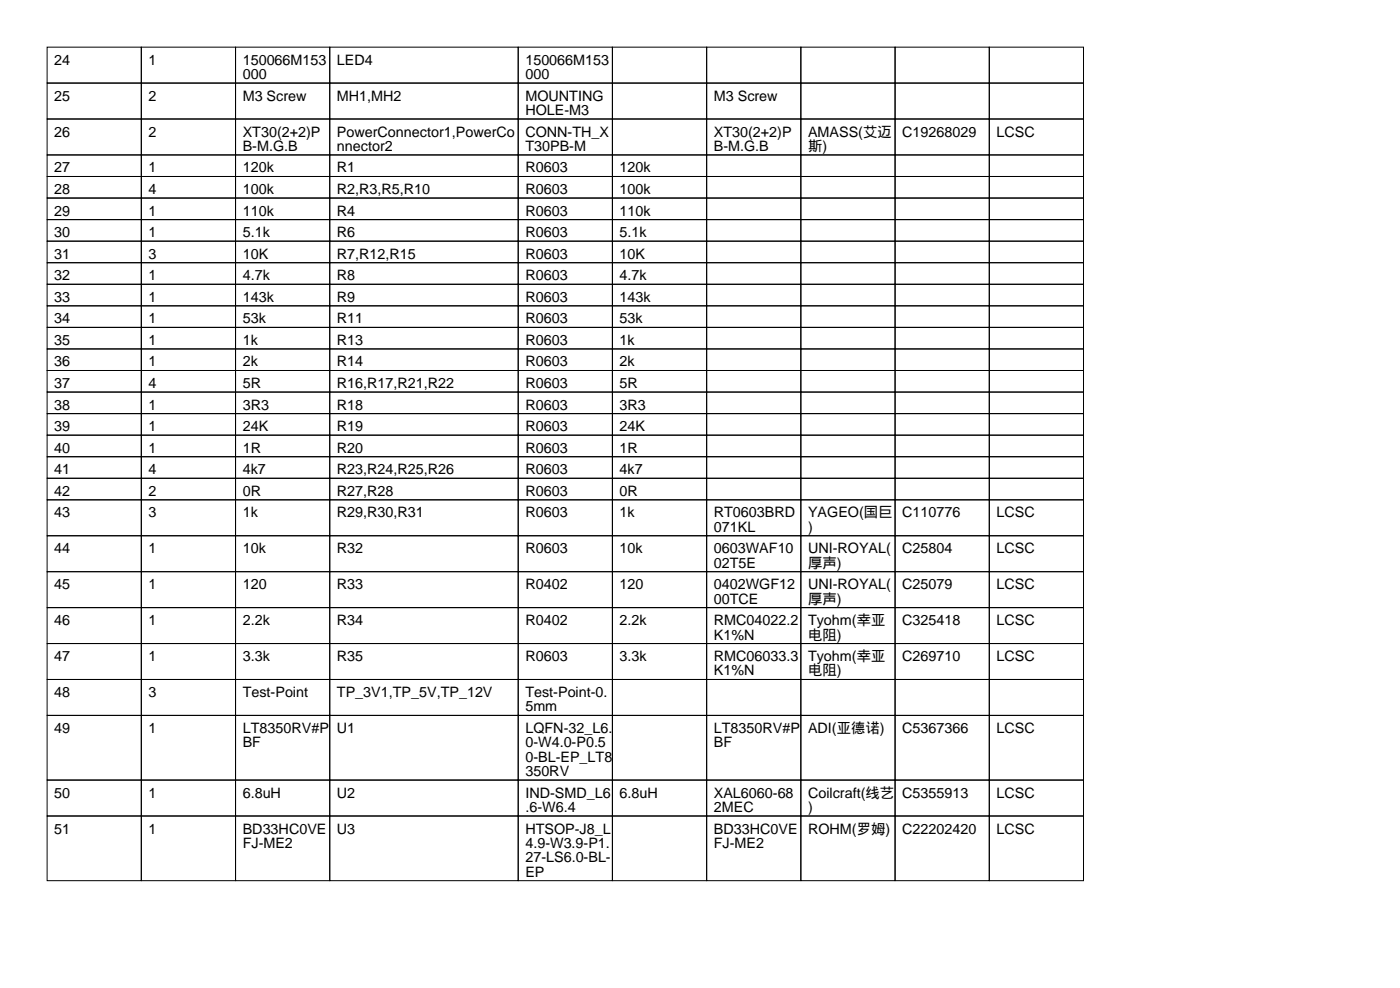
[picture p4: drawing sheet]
<svg xmlns="http://www.w3.org/2000/svg" width="297mm" height="210mm" viewBox="0 0 297 210" stroke-linecap="round" stroke-linejoin="round" font-family="sans-serif">
<defs><g id="words">
<g font-size="3">
<text x="11.5" y="13.7">24</text>
<text x="31.5" y="13.7">1</text>
<text x="51.5" y="13.7">150066M153</text>
<text x="51.5" y="16.8">000</text>
<text x="71.5" y="13.7">LED4</text>
<text x="111.5" y="13.7">150066M153</text>
<text x="111.5" y="16.8">000</text>
<text x="11.5" y="21.3">25</text>
<text x="31.5" y="21.3">2</text>
<text x="51.5" y="21.3">M3 Screw</text>
<text x="71.5" y="21.3">MH1,MH2</text>
<text x="111.5" y="21.3">MOUNTING</text>
<text x="151.5" y="21.3">M3 Screw</text>
<text x="11.5" y="29">26</text>
<text x="31.5" y="29">2</text>
<text x="51.5" y="29">XT30(2+2)P</text>
<text x="71.5" y="29">PowerConnector1,PowerCo</text>
<text x="111.5" y="24.4">HOLE-M3</text>
<text x="111.5" y="29">CONN-TH_X</text>
<text x="151.5" y="29">XT30(2+2)P</text>
<text x="171.5" y="29">AMASS(艾迈</text>
<text x="191.5" y="29">C19268029</text>
<text x="211.5" y="29">LCSC</text>
<text x="51.5" y="32">B-M.G.B</text>
<text x="71.5" y="32">nnector2</text>
<text x="111.5" y="32">T30PB-M</text>
<text x="151.5" y="32">B-M.G.B</text>
<text x="171.5" y="32">斯)</text>
<text x="11.5" y="36.6">27</text>
<text x="11.5" y="41.2">28</text>
<text x="31.5" y="36.6">1</text>
<text x="31.5" y="41.2">4</text>
<text x="51.5" y="36.6">120k</text>
<text x="51.5" y="41.2">100k</text>
<text x="71.5" y="36.6">R1</text>
<text x="71.5" y="41.2">R2,R3,R5,R10</text>
<text x="111.5" y="36.6">R0603</text>
<text x="111.5" y="41.2">R0603</text>
<text x="131.5" y="36.6">120k</text>
<text x="131.5" y="41.2">100k</text>
<text x="11.5" y="45.7">29</text>
<text x="31.5" y="45.7">1</text>
<text x="51.5" y="45.7">110k</text>
<text x="71.5" y="45.7">R4</text>
<text x="111.5" y="45.7">R0603</text>
<text x="131.5" y="45.7">110k</text>
<text x="11.5" y="50.3">30</text>
<text x="31.5" y="50.3">1</text>
<text x="51.5" y="50.3">5.1k</text>
<text x="71.5" y="50.3">R6</text>
<text x="111.5" y="50.3">R0603</text>
<text x="131.5" y="50.3">5.1k</text>
<text x="11.5" y="54.9">31</text>
<text x="11.5" y="59.4">32</text>
<text x="31.5" y="54.9">3</text>
<text x="31.5" y="59.4">1</text>
<text x="51.5" y="54.9">10K</text>
<text x="51.5" y="59.4">4.7k</text>
<text x="71.5" y="54.9">R7,R12,R15</text>
<text x="71.5" y="59.4">R8</text>
<text x="111.5" y="54.9">R0603</text>
<text x="111.5" y="59.4">R0603</text>
<text x="131.5" y="54.9">10K</text>
<text x="131.5" y="59.4">4.7k</text>
<text x="11.5" y="64">33</text>
<text x="31.5" y="64">1</text>
<text x="51.5" y="64">143k</text>
<text x="71.5" y="64">R9</text>
<text x="111.5" y="64">R0603</text>
<text x="131.5" y="64">143k</text>
<text x="11.5" y="68.6">34</text>
<text x="31.5" y="68.6">1</text>
<text x="51.5" y="68.6">53k</text>
<text x="71.5" y="68.6">R11</text>
<text x="111.5" y="68.6">R0603</text>
<text x="131.5" y="68.6">53k</text>
<text x="11.5" y="73.2">35</text>
<text x="11.5" y="77.7">36</text>
<text x="31.5" y="73.2">1</text>
<text x="31.5" y="77.7">1</text>
<text x="51.5" y="73.2">1k</text>
<text x="51.5" y="77.7">2k</text>
<text x="71.5" y="73.2">R13</text>
<text x="71.5" y="77.7">R14</text>
<text x="111.5" y="73.2">R0603</text>
<text x="111.5" y="77.7">R0603</text>
<text x="131.5" y="73.2">1k</text>
<text x="131.5" y="77.7">2k</text>
<text x="11.5" y="82.3">37</text>
<text x="31.5" y="82.3">4</text>
<text x="51.5" y="82.3">5R</text>
<text x="71.5" y="82.3">R16,R17,R21,R22</text>
<text x="111.5" y="82.3">R0603</text>
<text x="131.5" y="82.3">5R</text>
<text x="11.5" y="86.9">38</text>
<text x="31.5" y="86.9">1</text>
<text x="51.5" y="86.9">3R3</text>
<text x="71.5" y="86.9">R18</text>
<text x="111.5" y="86.9">R0603</text>
<text x="131.5" y="86.9">3R3</text>
<text x="11.5" y="91.4">39</text>
<text x="31.5" y="91.4">1</text>
<text x="51.5" y="91.4">24K</text>
<text x="71.5" y="91.4">R19</text>
<text x="111.5" y="91.4">R0603</text>
<text x="131.5" y="91.4">24K</text>
<text x="11.5" y="96">40</text>
<text x="11.5" y="100.6">41</text>
<text x="31.5" y="96">1</text>
<text x="31.5" y="100.6">4</text>
<text x="51.5" y="96">1R</text>
<text x="51.5" y="100.6">4k7</text>
<text x="71.5" y="96">R20</text>
<text x="71.5" y="100.6">R23,R24,R25,R26</text>
<text x="111.5" y="96">R0603</text>
<text x="111.5" y="100.6">R0603</text>
<text x="131.5" y="96">1R</text>
<text x="131.5" y="100.6">4k7</text>
<text x="11.5" y="105.2">42</text>
<text x="31.5" y="105.2">2</text>
<text x="51.5" y="105.2">0R</text>
<text x="71.5" y="105.2">R27,R28</text>
<text x="111.5" y="105.2">R0603</text>
<text x="131.5" y="105.2">0R</text>
<text x="11.5" y="109.7">43</text>
<text x="31.5" y="109.7">3</text>
<text x="51.5" y="109.7">1k</text>
<text x="71.5" y="109.7">R29,R30,R31</text>
<text x="111.5" y="109.7">R0603</text>
<text x="131.5" y="109.7">1k</text>
<text x="151.5" y="109.7">RT0603BRD</text>
<text x="151.5" y="112.8">071KL</text>
<text x="171.5" y="109.7">YAGEO(国巨</text>
<text x="171.5" y="112.8">)</text>
<text x="191.5" y="109.7">C110776</text>
<text x="211.5" y="109.7">LCSC</text>
<text x="11.5" y="117.4">44</text>
<text x="31.5" y="117.4">1</text>
<text x="51.5" y="117.4">10k</text>
<text x="71.5" y="117.4">R32</text>
<text x="111.5" y="117.4">R0603</text>
<text x="131.5" y="117.4">10k</text>
<text x="151.5" y="117.4">0603WAF10</text>
<text x="171.5" y="117.4">UNI-ROYAL(</text>
<text x="191.5" y="117.4">C25804</text>
<text x="211.5" y="117.4">LCSC</text>
<text x="11.5" y="125">45</text>
<text x="31.5" y="125">1</text>
<text x="51.5" y="125">120</text>
<text x="71.5" y="125">R33</text>
<text x="111.5" y="125">R0402</text>
<text x="131.5" y="125">120</text>
<text x="151.5" y="120.4">02T5E</text>
<text x="151.5" y="125">0402WGF12</text>
<text x="171.5" y="120.4">厚声)</text>
<text x="171.5" y="125">UNI-ROYAL(</text>
<text x="191.5" y="125">C25079</text>
<text x="211.5" y="125">LCSC</text>
<text x="151.5" y="128">00TCE</text>
<text x="171.5" y="128">厚声)</text>
<text x="11.5" y="132.6">46</text>
<text x="31.5" y="132.6">1</text>
<text x="51.5" y="132.6">2.2k</text>
<text x="71.5" y="132.6">R34</text>
<text x="111.5" y="132.6">R0402</text>
<text x="131.5" y="132.6">2.2k</text>
<text x="151.5" y="132.6">RMC04022.2</text>
<text x="151.5" y="135.6">K1%N</text>
<text x="171.5" y="132.6">Tyohm(幸亚</text>
<text x="171.5" y="135.6">电阻)</text>
<text x="191.5" y="132.6">C325418</text>
<text x="211.5" y="132.6">LCSC</text>
<text x="11.5" y="140.2">47</text>
<text x="31.5" y="140.2">1</text>
<text x="51.5" y="140.2">3.3k</text>
<text x="71.5" y="140.2">R35</text>
<text x="111.5" y="140.2">R0603</text>
<text x="131.5" y="140.2">3.3k</text>
<text x="151.5" y="140.2">RMC06033.3</text>
<text x="151.5" y="143.3">K1%N</text>
<text x="171.5" y="140.2">Tyohm(幸亚</text>
<text x="171.5" y="143.3">电阻)</text>
<text x="191.5" y="140.2">C269710</text>
<text x="211.5" y="140.2">LCSC</text>
<text x="11.5" y="147.8">48</text>
<text x="31.5" y="147.8">3</text>
<text x="51.5" y="147.8">Test-Point</text>
<text x="71.5" y="147.8">TP_3V1,TP_5V,TP_12V</text>
<text x="111.5" y="147.8">Test-Point-0.</text>
<text x="11.5" y="155.5">49</text>
<text x="31.5" y="155.5">1</text>
<text x="51.5" y="155.5">LT8350RV#P</text>
<text x="71.5" y="155.5">U1</text>
<text x="111.5" y="150.9">5mm</text>
<text x="111.5" y="155.5">LQFN-32_L6.</text>
<text x="151.5" y="155.5">LT8350RV#P</text>
<text x="171.5" y="155.5">ADI(亚德诺)</text>
<text x="191.5" y="155.5">C5367366</text>
<text x="211.5" y="155.5">LCSC</text>
<text x="51.5" y="158.5">BF</text>
<text x="111.5" y="158.5">0-W4.0-P0.5</text>
<text x="111.5" y="161.5">0-BL-EP_LT8</text>
<text x="151.5" y="158.5">BF</text>
<text x="111.5" y="164.6">350RV</text>
<text x="11.5" y="169.2">50</text>
<text x="31.5" y="169.2">1</text>
<text x="51.5" y="169.2">6.8uH</text>
<text x="71.5" y="169.2">U2</text>
<text x="111.5" y="169.2">IND-SMD_L6</text>
<text x="111.5" y="172.2">.6-W6.4</text>
<text x="131.5" y="169.2">6.8uH</text>
<text x="151.5" y="169.2">XAL6060-68</text>
<text x="151.5" y="172.2">2MEC</text>
<text x="171.5" y="169.2">Coilcraft(线艺</text>
<text x="171.5" y="172.2">)</text>
<text x="191.5" y="169.2">C5355913</text>
<text x="211.5" y="169.2">LCSC</text>
<text x="11.5" y="176.8">51</text>
<text x="31.5" y="176.8">1</text>
<text x="51.5" y="176.8">BD33HC0VE</text>
<text x="51.5" y="179.8">FJ-ME2</text>
<text x="71.5" y="176.8">U3</text>
<text x="111.5" y="176.8">HTSOP-J8_L</text>
<text x="111.5" y="179.8">4.9-W3.9-P1.</text>
<text x="151.5" y="176.8">BD33HC0VE</text>
<text x="151.5" y="179.8">FJ-ME2</text>
<text x="171.5" y="176.8">ROHM(罗姆)</text>
<text x="191.5" y="176.8">C22202420</text>
<text x="211.5" y="176.8">LCSC</text>
<text x="111.5" y="182.9">27-LS6.0-BL-</text>
<text x="111.5" y="185.9">EP</text>
</g>
</g></defs>
<g fill="none" stroke="#000" stroke-width=".21">
<path d="M10 10h20v7.6h-20zM10 17.6h20v7.6h-20zM30 10h20v7.6h-20zM30 17.6h20v7.6h-20zM50 10h20v7.6h-20zM50 17.6h20v7.6h-20zM70 10h40v7.6h-40zM70 17.6h40v7.6h-40zM110 10h20v7.6h-20zM110 17.6h20v7.6h-20zM130 10h20v7.6h-20zM130 17.6h20v7.6h-20z"/>
<path d="M150 10h20v7.6h-20zM150 17.6h20v7.6h-20zM170 10h20v7.6h-20zM170 17.6h20v7.6h-20zM190 10h20v7.6h-20zM190 17.6h20v7.6h-20zM210 10h20v7.6h-20zM210 17.6h20v7.6h-20zM10 25.2h20v7.7h-20zM10 32.9h20v4.5h-20zM10 37.4h20v4.6h-20zM30 25.2h20v7.7h-20z"/>
<path d="M30 32.9h20v4.5h-20zM30 37.4h20v4.6h-20zM50 25.2h20v7.7h-20zM50 32.9h20v4.5h-20zM50 37.4h20v4.6h-20zM70 25.2h40v7.7h-40zM70 32.9h40v4.5h-40zM70 37.4h40v4.6h-40zM110 25.2h20v7.7h-20zM110 32.9h20v4.5h-20zM110 37.4h20v4.6h-20zM130 25.2h20v7.7h-20z"/>
<path d="M130 32.9h20v4.5h-20zM130 37.4h20v4.6h-20zM150 25.2h20v7.7h-20zM150 32.9h20v4.5h-20zM150 37.4h20v4.6h-20zM170 25.2h20v7.7h-20zM170 32.9h20v4.5h-20zM170 37.4h20v4.6h-20zM190 25.2h20v7.7h-20zM190 32.9h20v4.5h-20zM190 37.4h20v4.6h-20zM210 25.2h20v7.7h-20z"/>
<path d="M210 32.9h20v4.5h-20zM210 37.4h20v4.6h-20zM10 42h20v4.6h-20zM10 46.6h20v4.5h-20zM10 51.1h20v4.6h-20zM10 55.7h20v4.6h-20zM30 42h20v4.6h-20zM30 46.6h20v4.5h-20zM30 51.1h20v4.6h-20zM30 55.7h20v4.6h-20zM50 42h20v4.6h-20zM50 46.6h20v4.5h-20z"/>
<path d="M50 51.1h20v4.6h-20zM50 55.7h20v4.6h-20zM70 42h40v4.6h-40zM70 46.6h40v4.5h-40zM70 51.1h40v4.6h-40zM70 55.7h40v4.6h-40zM110 42h20v4.6h-20zM110 46.6h20v4.5h-20zM110 51.1h20v4.6h-20zM110 55.7h20v4.6h-20zM130 42h20v4.6h-20zM130 46.6h20v4.5h-20z"/>
<path d="M130 51.1h20v4.6h-20zM130 55.7h20v4.6h-20zM150 42h20v4.6h-20zM150 46.6h20v4.5h-20zM150 51.1h20v4.6h-20zM150 55.7h20v4.6h-20zM170 42h20v4.6h-20zM170 46.6h20v4.5h-20zM170 51.1h20v4.6h-20zM170 55.7h20v4.6h-20zM190 42h20v4.6h-20zM190 46.6h20v4.5h-20z"/>
<path d="M190 51.1h20v4.6h-20zM190 55.7h20v4.6h-20zM210 42h20v4.6h-20zM210 46.6h20v4.5h-20zM210 51.1h20v4.6h-20zM210 55.7h20v4.6h-20zM10 60.3h20v4.6h-20zM10 64.9h20v4.5h-20zM10 69.4h20v4.6h-20zM10 74h20v4.6h-20zM10 78.6h20v4.6h-20zM30 60.3h20v4.6h-20z"/>
<path d="M30 64.9h20v4.5h-20zM30 69.4h20v4.6h-20zM30 74h20v4.6h-20zM30 78.6h20v4.6h-20zM50 60.3h20v4.6h-20zM50 64.9h20v4.5h-20zM50 69.4h20v4.6h-20zM50 74h20v4.6h-20zM50 78.6h20v4.6h-20zM70 60.3h40v4.6h-40zM70 64.9h40v4.5h-40zM70 69.4h40v4.6h-40z"/>
<path d="M70 74h40v4.6h-40zM70 78.6h40v4.6h-40zM110 60.3h20v4.6h-20zM110 64.9h20v4.5h-20zM110 69.4h20v4.6h-20zM110 74h20v4.6h-20zM110 78.6h20v4.6h-20zM130 60.3h20v4.6h-20zM130 64.9h20v4.5h-20zM130 69.4h20v4.6h-20zM130 74h20v4.6h-20zM130 78.6h20v4.6h-20z"/>
<path d="M150 60.3h20v4.6h-20zM150 64.9h20v4.5h-20zM150 69.4h20v4.6h-20zM150 74h20v4.6h-20zM150 78.6h20v4.6h-20zM170 60.3h20v4.6h-20zM170 64.9h20v4.5h-20zM170 69.4h20v4.6h-20zM170 74h20v4.6h-20zM170 78.6h20v4.6h-20zM190 60.3h20v4.6h-20zM190 64.9h20v4.5h-20z"/>
<path d="M190 69.4h20v4.6h-20zM190 74h20v4.6h-20zM190 78.6h20v4.6h-20zM210 60.3h20v4.6h-20zM210 64.9h20v4.5h-20zM210 69.4h20v4.6h-20zM210 74h20v4.6h-20zM210 78.6h20v4.6h-20zM10 83.2h20v4.5h-20zM10 87.7h20v4.6h-20zM10 92.3h20v4.6h-20zM10 96.9h20v4.5h-20z"/>
<path d="M30 83.2h20v4.5h-20zM30 87.7h20v4.6h-20zM30 92.3h20v4.6h-20zM30 96.9h20v4.5h-20zM50 83.2h20v4.5h-20zM50 87.7h20v4.6h-20zM50 92.3h20v4.6h-20zM50 96.9h20v4.5h-20zM70 83.2h40v4.5h-40zM70 87.7h40v4.6h-40zM70 92.3h40v4.6h-40zM70 96.9h40v4.5h-40z"/>
<path d="M110 83.2h20v4.5h-20zM110 87.7h20v4.6h-20zM110 92.3h20v4.6h-20zM110 96.9h20v4.5h-20zM130 83.2h20v4.5h-20zM130 87.7h20v4.6h-20zM130 92.3h20v4.6h-20zM130 96.9h20v4.5h-20zM150 83.2h20v4.5h-20zM150 87.7h20v4.6h-20zM150 92.3h20v4.6h-20zM150 96.9h20v4.5h-20z"/>
<path d="M170 83.2h20v4.5h-20zM170 87.7h20v4.6h-20zM170 92.3h20v4.6h-20zM170 96.9h20v4.5h-20zM190 83.2h20v4.5h-20zM190 87.7h20v4.6h-20zM190 92.3h20v4.6h-20zM190 96.9h20v4.5h-20zM210 83.2h20v4.5h-20zM210 87.7h20v4.6h-20zM210 92.3h20v4.6h-20zM210 96.9h20v4.5h-20z"/>
<path d="M10 101.4h20v4.6h-20zM10 106h20v7.6h-20zM10 113.6h20v7.7h-20zM30 101.4h20v4.6h-20zM30 106h20v7.6h-20zM30 113.6h20v7.7h-20zM50 101.4h20v4.6h-20zM50 106h20v7.6h-20zM50 113.6h20v7.7h-20zM70 101.4h40v4.6h-40zM70 106h40v7.6h-40zM70 113.6h40v7.7h-40z"/>
<path d="M110 101.4h20v4.6h-20zM110 106h20v7.6h-20zM110 113.6h20v7.7h-20zM130 101.4h20v4.6h-20zM130 106h20v7.6h-20zM130 113.6h20v7.7h-20zM150 101.4h20v4.6h-20zM150 106h20v7.6h-20zM150 113.6h20v7.7h-20zM170 101.4h20v4.6h-20zM170 106h20v7.6h-20zM170 113.6h20v7.7h-20z"/>
<path d="M190 101.4h20v4.6h-20zM190 106h20v7.6h-20zM190 113.6h20v7.7h-20zM210 101.4h20v4.6h-20zM210 106h20v7.6h-20zM210 113.6h20v7.7h-20zM10 121.3h20v7.6h-20zM10 128.9h20v7.6h-20zM10 136.5h20v7.6h-20zM30 121.3h20v7.6h-20zM30 128.9h20v7.6h-20zM30 136.5h20v7.6h-20z"/>
<path d="M50 121.3h20v7.6h-20zM50 128.9h20v7.6h-20zM50 136.5h20v7.6h-20zM70 121.3h40v7.6h-40zM70 128.9h40v7.6h-40zM70 136.5h40v7.6h-40zM110 121.3h20v7.6h-20zM110 128.9h20v7.6h-20zM110 136.5h20v7.6h-20zM130 121.3h20v7.6h-20zM130 128.9h20v7.6h-20zM130 136.5h20v7.6h-20z"/>
<path d="M150 121.3h20v7.6h-20zM150 128.9h20v7.6h-20zM150 136.5h20v7.6h-20zM170 121.3h20v7.6h-20zM170 128.9h20v7.6h-20zM170 136.5h20v7.6h-20zM190 121.3h20v7.6h-20zM190 128.9h20v7.6h-20zM190 136.5h20v7.6h-20zM210 121.3h20v7.6h-20zM210 128.9h20v7.6h-20zM210 136.5h20v7.6h-20z"/>
<path d="M10 144.1h20v7.6h-20zM10 151.7h20v13.7h-20zM30 144.1h20v7.6h-20zM30 151.7h20v13.7h-20zM50 144.1h20v7.6h-20zM50 151.7h20v13.7h-20zM70 144.1h40v7.6h-40zM70 151.7h40v13.7h-40zM110 144.1h20v7.6h-20zM110 151.7h20v13.7h-20zM130 144.1h20v7.6h-20zM130 151.7h20v13.7h-20z"/>
<path d="M150 144.1h20v7.6h-20zM150 151.7h20v13.7h-20zM170 144.1h20v7.6h-20zM170 151.7h20v13.7h-20zM190 144.1h20v7.6h-20zM190 151.7h20v13.7h-20zM210 144.1h20v7.6h-20zM210 151.7h20v13.7h-20zM10 165.4h20v7.7h-20zM10 173.1h20v13.7h-20zM30 165.4h20v7.7h-20zM30 173.1h20v13.7h-20z"/>
<path d="M50 165.4h20v7.7h-20zM50 173.1h20v13.7h-20zM70 165.4h40v7.7h-40zM70 173.1h40v13.7h-40zM110 165.4h20v7.7h-20zM110 173.1h20v13.7h-20zM130 165.4h20v7.7h-20zM130 173.1h20v13.7h-20zM150 165.4h20v7.7h-20zM150 173.1h20v13.7h-20zM170 165.4h20v7.7h-20zM170 173.1h20v13.7h-20z"/>
<path d="M190 165.4h20v7.7h-20zM190 173.1h20v13.7h-20zM210 165.4h20v7.7h-20zM210 173.1h20v13.7h-20z"/>
</g>
<use href="#words"/>
</svg>
